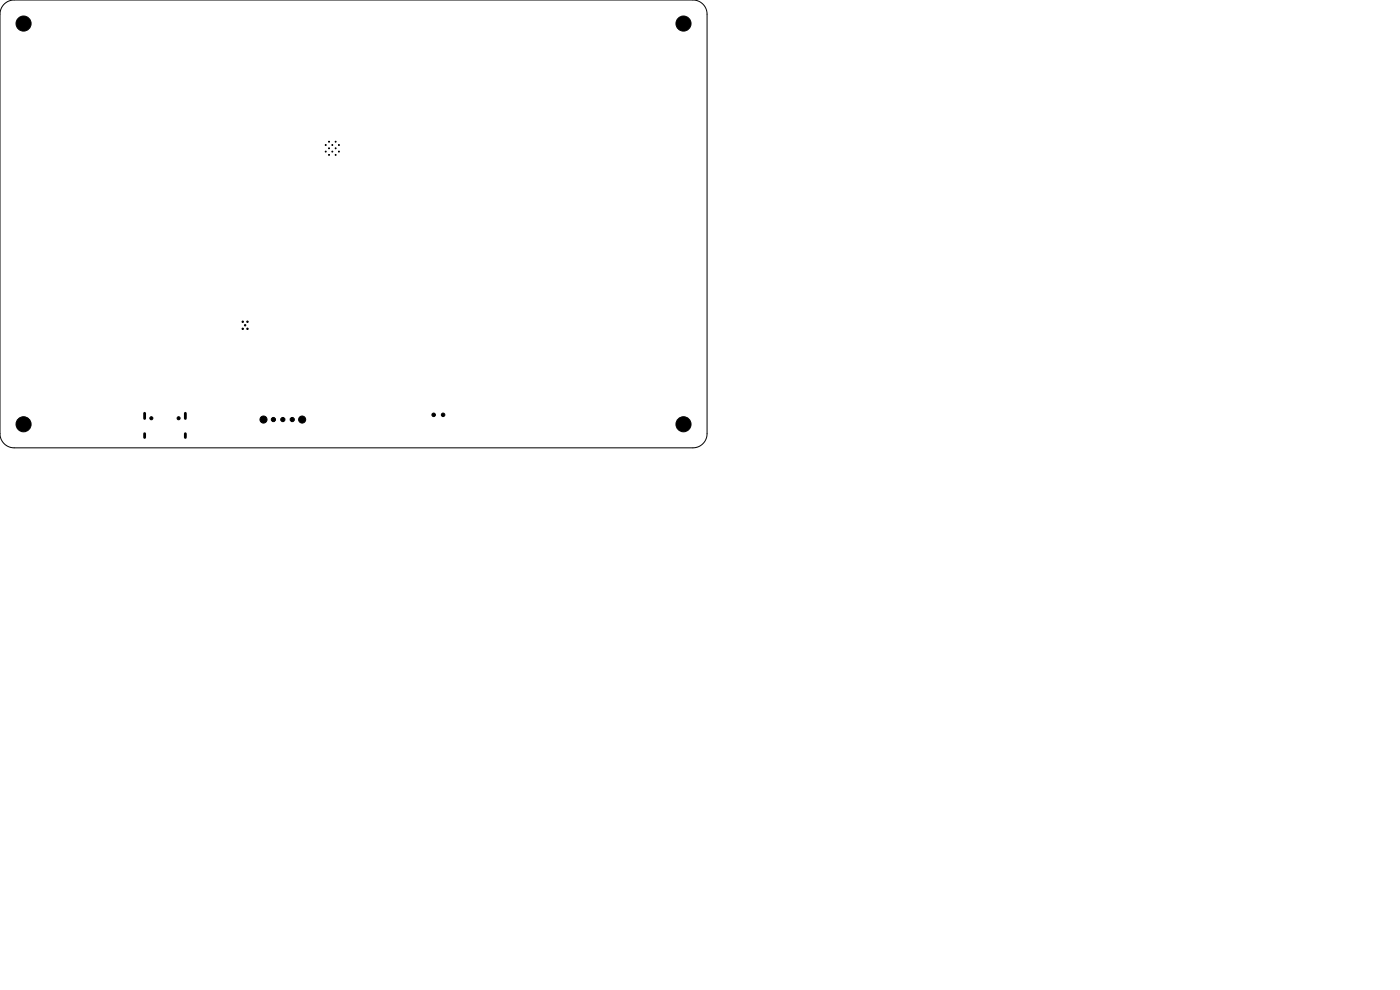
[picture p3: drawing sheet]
<svg xmlns="http://www.w3.org/2000/svg" width="297mm" height="210mm" viewBox="0 0 297 210" stroke-linecap="round" stroke-linejoin="round" font-family="sans-serif">
<path d="M.9 .9a3 3 0 0 1 2.1-.9h144a3 3 0 0 1 3 3v89a3 3 0 0 1-3 3h-144a3 3 0 0 1-3-3v-89a3 3 0 0 1 .9-2.1z" fill="none" stroke="#000" stroke-width=".21"/>
<g fill="#000" stroke="#000" stroke-width=".21">
<circle cx="5" cy="5" r="1.6"/>
<circle cx="145" cy="5" r="1.6"/>
<circle cx="69.1" cy="30.8" r=".1"/>
<circle cx="69.1" cy="32.2" r=".1"/>
<circle cx="69.8" cy="31.5" r=".1"/>
<circle cx="69.8" cy="30.1" r=".1"/>
<circle cx="69.8" cy="32.9" r=".1"/>
<circle cx="70.5" cy="30.8" r=".1"/>
<circle cx="70.5" cy="32.2" r=".1"/>
<circle cx="71.2" cy="31.5" r=".1"/>
<circle cx="71.2" cy="30.1" r=".1"/>
<circle cx="71.2" cy="32.9" r=".1"/>
<circle cx="71.9" cy="30.8" r=".1"/>
<circle cx="71.9" cy="32.2" r=".1"/>
<circle cx="51.5" cy="69.8" r=".15"/>
<circle cx="51.5" cy="68.2" r=".15"/>
<circle cx="52" cy="69" r=".15"/>
<circle cx="52.5" cy="69.8" r=".15"/>
<circle cx="52.5" cy="68.2" r=".15"/>
<circle cx="5" cy="90" r="1.6"/>
<circle cx="32.1" cy="88.7" r=".32"/>
<circle cx="37.9" cy="88.7" r=".32"/>
<circle cx="55.9" cy="89" r=".75"/>
<circle cx="58" cy="89" r=".45"/>
<circle cx="60" cy="89" r=".45"/>
<circle cx="62" cy="89" r=".45"/>
<circle cx="64.1" cy="89" r=".75"/>
<circle cx="92" cy="88" r=".38"/>
<circle cx="94" cy="88" r=".38"/>
<circle cx="145" cy="90" r="1.6"/>
</g>
<path d="M30.7 87.7v1.1M30.7 92v.8M39.3 87.7v1.1M39.3 92v.8" fill="none" stroke="#000" stroke-width=".6"/>
</svg>
